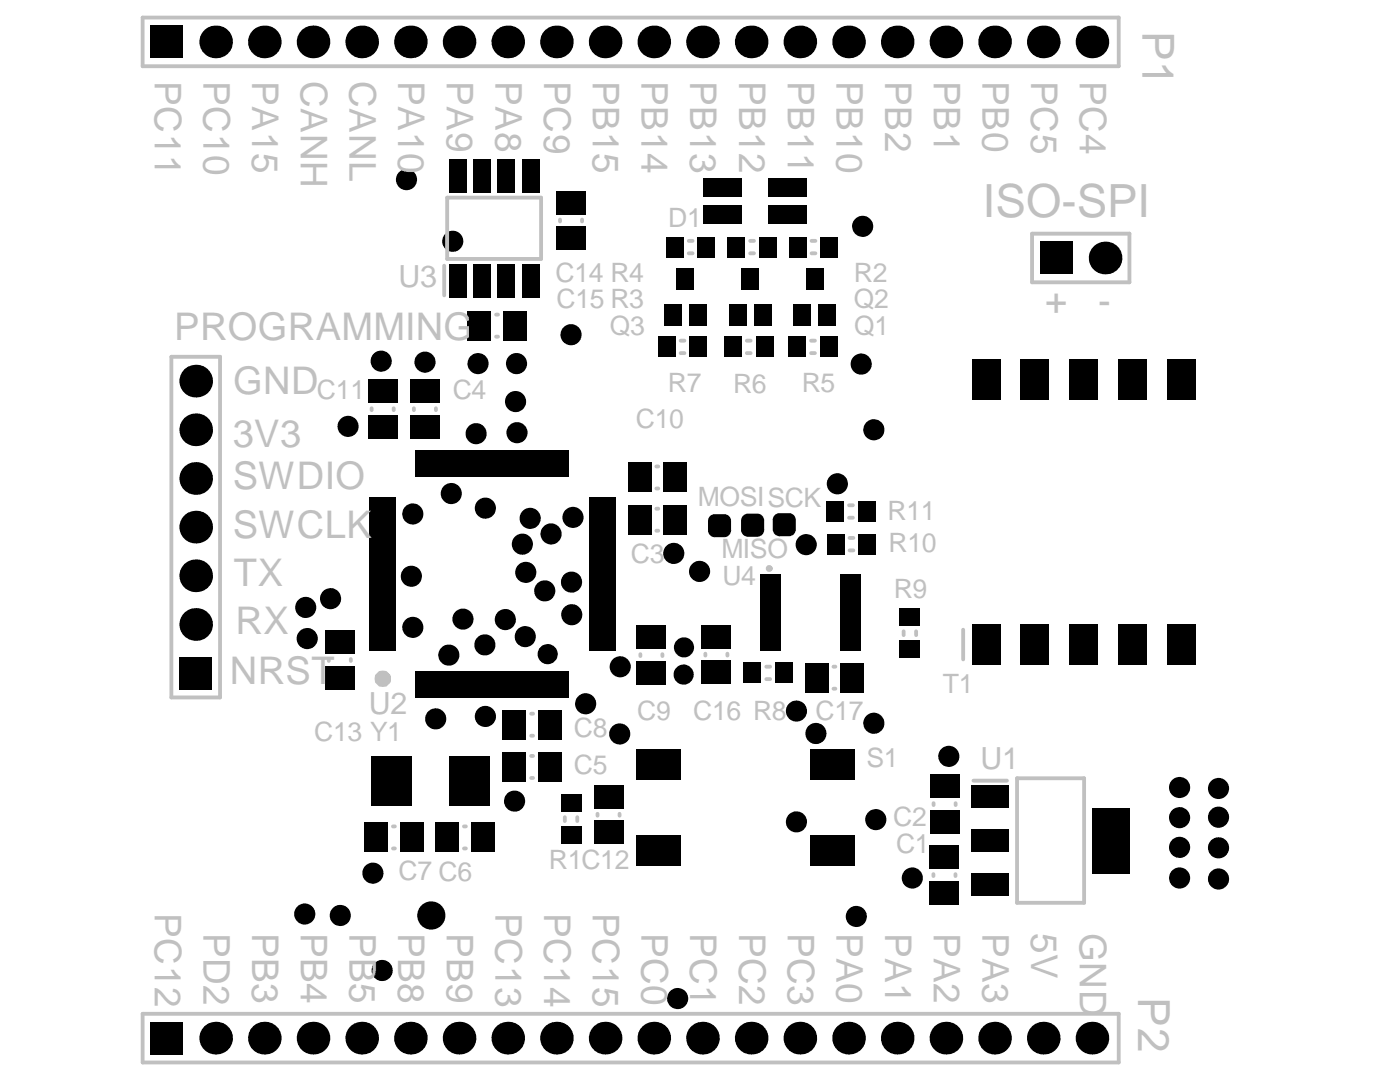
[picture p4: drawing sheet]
<svg xmlns="http://www.w3.org/2000/svg" width="279mm" height="216mm" viewBox="0 0 279 216" stroke-linecap="round" stroke-linejoin="round" font-family="sans-serif">
<defs><g id="words">
<text font-size="9.1" fill="#c0c0c0" x="196.2" y="43.3">ISO-SPI</text>
<g font-size="8.8" fill="#c0c0c0">
<text x="228" y="6.1" transform="rotate(90 228 6.1)">P1</text>
<text x="227.2" y="199" transform="rotate(90 227.2 199)">P2</text>
</g>
<g font-size="7.6" fill="#c0c0c0">
<text x="208.6" y="62.7">+</text>
<text x="219.2" y="62.6">-</text>
<text x="34.8" y="67.9">PROGRAMMING</text>
<text x="46.5" y="78.6">GND</text>
<text x="46.4" y="89.2">3V3</text>
<text x="46.4" y="97.6">SWDIO</text>
<text x="46.4" y="107.4">SWCLK</text>
<text x="46.6" y="117">TX</text>
<text x="47" y="126.4">RX</text>
<text x="45.9" y="136.5">NRST</text>
</g>
<g font-size="7.4" fill="#c0c0c0">
<text x="30.9" y="16.1" transform="rotate(90 30.9 16.1)">PC11</text>
<text x="40.6" y="16.1" transform="rotate(90 40.6 16.1)">PC10</text>
<text x="50.3" y="16.1" transform="rotate(90 50.3 16.1)">PA15</text>
<text x="60" y="16.1" transform="rotate(90 60 16.1)">CANH</text>
<text x="69.8" y="16.1" transform="rotate(90 69.8 16.1)">CANL</text>
<text x="79.5" y="16.1" transform="rotate(90 79.5 16.1)">PA10</text>
<text x="89.2" y="16.1" transform="rotate(90 89.2 16.1)">PA9</text>
<text x="98.9" y="16.1" transform="rotate(90 98.9 16.1)">PA8</text>
<text x="108.6" y="16.1" transform="rotate(90 108.6 16.1)">PC9</text>
<text x="118.3" y="16.1" transform="rotate(90 118.3 16.1)">PB15</text>
<text x="128.1" y="16.1" transform="rotate(90 128.1 16.1)">PB14</text>
<text x="137.8" y="16.1" transform="rotate(90 137.8 16.1)">PB13</text>
<text x="147.5" y="16.1" transform="rotate(90 147.5 16.1)">PB12</text>
<text x="157.2" y="16.1" transform="rotate(90 157.2 16.1)">PB11</text>
<text x="166.9" y="16.1" transform="rotate(90 166.9 16.1)">PB10</text>
<text x="176.6" y="16.1" transform="rotate(90 176.6 16.1)">PB2</text>
<text x="186.3" y="16.1" transform="rotate(90 186.3 16.1)">PB1</text>
<text x="196.1" y="16.1" transform="rotate(90 196.1 16.1)">PB0</text>
<text x="205.8" y="16.1" transform="rotate(90 205.8 16.1)">PC5</text>
<text x="215.5" y="16.1" transform="rotate(90 215.5 16.1)">PC4</text>
<text x="30.9" y="182.2" transform="rotate(90 30.9 182.2)">PC12</text>
<text x="98.9" y="182.2" transform="rotate(90 98.9 182.2)">PC13</text>
<text x="108.6" y="182.2" transform="rotate(90 108.6 182.2)">PC14</text>
<text x="118.3" y="182.2" transform="rotate(90 118.3 182.2)">PC15</text>
<text x="40.6" y="186.1" transform="rotate(90 40.6 186.1)">PD2</text>
<text x="50.3" y="186.1" transform="rotate(90 50.3 186.1)">PB3</text>
<text x="60" y="186.1" transform="rotate(90 60 186.1)">PB4</text>
<text x="69.8" y="186.1" transform="rotate(90 69.8 186.1)">PB5</text>
<text x="79.5" y="186.1" transform="rotate(90 79.5 186.1)">PB8</text>
<text x="89.2" y="186.1" transform="rotate(90 89.2 186.1)">PB9</text>
<text x="128.1" y="186.1" transform="rotate(90 128.1 186.1)">PC0</text>
<text x="137.8" y="186.1" transform="rotate(90 137.8 186.1)">PC1</text>
<text x="147.5" y="186.1" transform="rotate(90 147.5 186.1)">PC2</text>
<text x="157.2" y="186.1" transform="rotate(90 157.2 186.1)">PC3</text>
<text x="166.9" y="186.1" transform="rotate(90 166.9 186.1)">PA0</text>
<text x="176.6" y="186.1" transform="rotate(90 176.6 186.1)">PA1</text>
<text x="186.3" y="186.1" transform="rotate(90 186.3 186.1)">PA2</text>
<text x="196.1" y="186.1" transform="rotate(90 196.1 186.1)">PA3</text>
<text x="205.8" y="186.1" transform="rotate(90 205.8 186.1)">5V</text>
<text x="215.5" y="186.1" transform="rotate(90 215.5 186.1)">GND</text>
</g>
<g font-size="6.1" fill="#c0c0c0">
<text x="79.5" y="57.3">U3</text>
<text x="73.6" y="142.6">U2</text>
<text x="195.7" y="153.3">U1</text>
</g>
<g font-size="5.3" fill="#c0c0c0">
<text x="133.4" y="45.2">D1</text>
<text x="110.9" y="56.3">C14 R4</text>
<text x="170.4" y="56.3">R2</text>
<text x="111.1" y="61.4">C15 R3</text>
<text x="170.4" y="61.5">Q2</text>
<text x="121.7" y="66.8">Q3</text>
<text x="170.5" y="66.8">Q1</text>
<text x="63.3" y="79.7">C11</text>
<text x="90.3" y="79.7">C4</text>
<text x="133.3" y="78.2">R7</text>
<text x="146.3" y="78.4">R6</text>
<text x="160" y="78.1">R5</text>
<text x="126.9" y="85.4">C10</text>
<text x="139.3" y="101.1">MOSISCK</text>
<text x="177.1" y="103.7">R11</text>
<text x="125.9" y="112.4">C3</text>
<text x="144" y="111.3">MISO</text>
<text x="177.3" y="110.1">R10</text>
<text x="144.2" y="116.7">U4</text>
<text x="178.4" y="119.3">R9</text>
<text x="127.2" y="143.7">C9</text>
<text x="138.3" y="143.7">C16 R8</text>
<text x="162.8" y="143.7">C17</text>
<text x="188.2" y="138.2">T1</text>
<text x="62.7" y="147.8">C13 Y1</text>
<text x="114.5" y="147">C8</text>
<text x="114.5" y="154.5">C5</text>
<text x="172.9" y="153.1">S1</text>
<text x="178.3" y="164.9">C2</text>
<text x="109.6" y="173.4">R1C12</text>
<text x="178.8" y="170.3">C1</text>
<text x="79.6" y="175.5">C7 C6</text>
</g>
</g></defs>
<g fill="#000">
<path d="M141.3 103.9h1.3zM141.6 103.1l.6-.4 .4-.1v1.3h-1.3z"/>
<path d="M142.6 105.8v1.4zM141.3 105.8h1.3v1.4a1.34 1.34 0 0 1-1.3-1.4z"/>
<path d="M141.7 103.9h.9zM142 103.3l.6-.3v.9h-.9z"/>
<path d="M142.6 105.8v1zM141.7 105.8h.9v1a.96 .96 0 0 1-.9-1z"/>
<path d="M144.6 105.8h1.3zM144.6 105.8h1.3a1.34 1.34 0 0 1-1.3 1.4z"/>
<path d="M144.6 102.6v1.3zM144.6 102.6a1.34 1.34 0 0 1 1.3 1.3h-1.3z"/>
<path d="M144.6 105.8h.9zM144.6 105.8h.9a.96 .96 0 0 1-.9 1z"/>
<path d="M144.6 103v.9zM144.6 103a.96 .96 0 0 1 .9 .9h-.9z"/>
<path d="M147.9 103.8h1.3zM148.2 103l.6-.4 .4-.1v1.3h-1.3z"/>
<path d="M149.2 105.7v1.4zM147.9 105.7h1.3v1.4a1.34 1.34 0 0 1-1.3-1.4z"/>
<path d="M148.3 103.8h.9zM148.6 103.2l.6-.3v.9h-.9z"/>
<path d="M149.2 105.7v1zM148.3 105.7h.9v1a.96 .96 0 0 1-.9-1z"/>
<path d="M151.2 105.7h1.3zM151.2 105.7h1.3a1.34 1.34 0 0 1-1.3 1.4z"/>
<path d="M151.2 102.5v1.3zM151.2 102.5a1.34 1.34 0 0 1 1.3 1.3h-1.3z"/>
<path d="M151.2 105.7h.9zM151.2 105.7h.9a.96 .96 0 0 1-.9 1z"/>
<path d="M151.2 102.9v.9zM151.2 102.9a.96 .96 0 0 1 .9 .9h-.9z"/>
<path d="M154.2 103.7h1.4zM154.5 102.9l.6-.4 .5-.1v1.3h-1.4z"/>
<path d="M155.6 105.7v1.3zM154.2 105.7h1.4v1.3a1.34 1.34 0 0 1-1.4-1.3z"/>
<path d="M154.6 103.7h1zM154.9 103.1l.7-.3v.9h-1z"/>
<path d="M155.6 105.7v.9zM154.6 105.7h1v.9a.96 .96 0 0 1-1-.9z"/>
<path d="M157.5 105.7h1.3zM157.5 105.7h1.3a1.34 1.34 0 0 1-1.3 1.3z"/>
<path d="M157.5 102.4v1.3zM157.5 102.4a1.34 1.34 0 0 1 1.3 1.3h-1.3z"/>
<path d="M157.5 105.7h.9zM157.5 105.7h.9a.96 .96 0 0 1-.9 .9z"/>
<path d="M157.5 102.8v.9zM157.5 102.8a.96 .96 0 0 1 .9 .9h-.9z"/>
<circle cx="43" cy="8.4" r="3.3"/>
<circle cx="52.8" cy="8.4" r="3.3"/>
<circle cx="62.5" cy="8.4" r="3.3"/>
<circle cx="72.2" cy="8.4" r="3.3"/>
<circle cx="81.9" cy="8.4" r="3.3"/>
<circle cx="91.6" cy="8.4" r="3.3"/>
<circle cx="101.3" cy="8.4" r="3.3"/>
<circle cx="111.1" cy="8.4" r="3.3"/>
<circle cx="120.8" cy="8.4" r="3.3"/>
<circle cx="130.5" cy="8.4" r="3.3"/>
<circle cx="140.2" cy="8.4" r="3.3"/>
<circle cx="149.9" cy="8.4" r="3.3"/>
<circle cx="159.6" cy="8.4" r="3.3"/>
<circle cx="169.3" cy="8.4" r="3.3"/>
<circle cx="179.1" cy="8.4" r="3.3"/>
<circle cx="188.8" cy="8.4" r="3.3"/>
<circle cx="198.5" cy="8.4" r="3.3"/>
<circle cx="208.2" cy="8.4" r="3.3"/>
<circle cx="217.9" cy="8.4" r="3.3"/>
<circle cx="81.1" cy="35.8" r="2.11"/>
<circle cx="90.4" cy="48.1" r="2.11"/>
<circle cx="172.2" cy="45.2" r="2.11"/>
<circle cx="220.5" cy="51.5" r="3.3"/>
<circle cx="39.1" cy="76" r="3.3"/>
<circle cx="76.1" cy="72.1" r="2.11"/>
<circle cx="84.8" cy="72.3" r="2.11"/>
<circle cx="95.4" cy="72.6" r="2.11"/>
<circle cx="103.1" cy="72.6" r="2.11"/>
<circle cx="114" cy="66.8" r="2.11"/>
<circle cx="171.9" cy="72.6" r="2.11"/>
<circle cx="39.1" cy="85.8" r="3.3"/>
<circle cx="39.1" cy="95.5" r="3.3"/>
<circle cx="69.5" cy="85.1" r="2.11"/>
<circle cx="90.1" cy="98.5" r="2.11"/>
<circle cx="95" cy="86.5" r="2.11"/>
<circle cx="102.9" cy="80.1" r="2.11"/>
<circle cx="103.2" cy="86.3" r="2.11"/>
<circle cx="167.1" cy="96.5" r="2.11"/>
<circle cx="174.4" cy="85.8" r="2.11"/>
<circle cx="39.1" cy="105.2" r="3.3"/>
<circle cx="39.1" cy="114.9" r="3.3"/>
<circle cx="66" cy="119.5" r="2.11"/>
<circle cx="82.1" cy="115" r="2.11"/>
<circle cx="82.4" cy="102.6" r="2.11"/>
<circle cx="96.9" cy="101.4" r="2.11"/>
<circle cx="104.2" cy="108.6" r="2.11"/>
<circle cx="104.9" cy="114.2" r="2.11"/>
<circle cx="105.8" cy="103.4" r="2.11"/>
<circle cx="108.7" cy="117.9" r="2.11"/>
<circle cx="110" cy="106.5" r="2.11"/>
<circle cx="114.1" cy="116.2" r="2.11"/>
<circle cx="114.4" cy="103.2" r="2.11"/>
<circle cx="134.5" cy="110.4" r="2.11"/>
<circle cx="139.6" cy="114" r="2.11"/>
<circle cx="160.9" cy="108.7" r="2.11"/>
<circle cx="39.1" cy="124.6" r="3.3"/>
<circle cx="61" cy="121.2" r="2.11"/>
<circle cx="61.3" cy="127.4" r="2.11"/>
<circle cx="82.4" cy="125.2" r="2.11"/>
<circle cx="89.6" cy="130.7" r="2.11"/>
<circle cx="92.4" cy="123.5" r="2.11"/>
<circle cx="96.8" cy="128.7" r="2.11"/>
<circle cx="100.8" cy="123.6" r="2.11"/>
<circle cx="104.8" cy="127" r="2.11"/>
<circle cx="109.3" cy="130.5" r="2.01"/>
<circle cx="114.1" cy="122.7" r="2.11"/>
<circle cx="123.8" cy="133.1" r="2.11"/>
<circle cx="136.4" cy="134.6" r="2.01"/>
<circle cx="136.5" cy="129.2" r="2.01"/>
<circle cx="87" cy="143.4" r="2.11"/>
<circle cx="96.9" cy="143" r="2.11"/>
<circle cx="102.7" cy="159.9" r="2.11"/>
<circle cx="116.9" cy="140.4" r="2.11"/>
<circle cx="123.7" cy="146.5" r="2.11"/>
<circle cx="158.9" cy="141.9" r="2.11"/>
<circle cx="162.8" cy="146.4" r="2.11"/>
<circle cx="174.4" cy="144.3" r="2.11"/>
<circle cx="189.4" cy="150.9" r="2.11"/>
<circle cx="235.4" cy="157.1" r="2.11"/>
<circle cx="243.2" cy="157.3" r="2.11"/>
<circle cx="74.4" cy="174.2" r="2.11"/>
<circle cx="158.9" cy="164" r="2.11"/>
<circle cx="174.8" cy="163.5" r="2.11"/>
<circle cx="182.1" cy="175.2" r="2.11"/>
<circle cx="235.4" cy="175.2" r="2.11"/>
<circle cx="235.4" cy="169.1" r="2.11"/>
<circle cx="235.4" cy="163.2" r="2.11"/>
<circle cx="243.2" cy="169.2" r="2.11"/>
<circle cx="243.2" cy="175.4" r="2.11"/>
<circle cx="243.2" cy="163.1" r="2.11"/>
<circle cx="60.8" cy="182.4" r="2.11"/>
<circle cx="67.9" cy="182.7" r="2.11"/>
<circle cx="76.3" cy="193.6" r="2.11"/>
<circle cx="86.1" cy="182.7" r="2.82"/>
<circle cx="135.2" cy="199.2" r="2.11"/>
<circle cx="170.9" cy="182.9" r="2.11"/>
<circle cx="43" cy="207.1" r="3.3"/>
<circle cx="52.8" cy="207.1" r="3.3"/>
<circle cx="62.5" cy="207.1" r="3.3"/>
<circle cx="72.2" cy="207.1" r="3.3"/>
<circle cx="81.9" cy="207.1" r="3.3"/>
<circle cx="91.6" cy="207.1" r="3.3"/>
<circle cx="101.3" cy="207.1" r="3.3"/>
<circle cx="111.1" cy="207.1" r="3.3"/>
<circle cx="120.8" cy="207.1" r="3.3"/>
<circle cx="130.5" cy="207.1" r="3.3"/>
<circle cx="140.2" cy="207.1" r="3.3"/>
<circle cx="149.9" cy="207.1" r="3.3"/>
<circle cx="159.6" cy="207.1" r="3.3"/>
<circle cx="169.3" cy="207.1" r="3.3"/>
<circle cx="179.1" cy="207.1" r="3.3"/>
<circle cx="188.8" cy="207.1" r="3.3"/>
<circle cx="198.5" cy="207.1" r="3.3"/>
<circle cx="208.2" cy="207.1" r="3.3"/>
<circle cx="217.9" cy="207.1" r="3.3"/>
</g>
<g fill="#000">
<path d="M30.1 5.1h6.5v6.5h-6.5z" fill-rule="evenodd"/>
<path d="M89.6 31.8h3.5v6.7h-3.5z" fill-rule="evenodd"/>
<path d="M90 32.2h2.7v5.9h-2.7z" fill-rule="evenodd"/>
<path d="M94.5 31.8h3.4v6.7h-3.4z" fill-rule="evenodd"/>
<path d="M94.8 32.2h2.7v5.9h-2.7z" fill-rule="evenodd"/>
<path d="M99.3 31.8h3.5v6.7h-3.5z" fill-rule="evenodd"/>
<path d="M99.7 32.2h2.7v5.9h-2.7z" fill-rule="evenodd"/>
<path d="M104.2 31.8h3.4v6.7h-3.4z" fill-rule="evenodd"/>
<path d="M104.6 32.2h2.6v5.9h-2.6z" fill-rule="evenodd"/>
<path d="M111 38.2h5.9v4.6h-5.9z" fill-rule="evenodd"/>
<path d="M111.4 38.6h5.1v3.8h-5.1z" fill-rule="evenodd"/>
<path d="M140.6 35.9h6.9v2.9h-6.9z" fill-rule="evenodd"/>
<path d="M140.3 35.5h7.6v3.7h-7.6z" fill-rule="evenodd"/>
<path d="M153.7 35.9h6.8v2.9h-6.8z" fill-rule="evenodd"/>
<path d="M153.3 35.5h7.6v3.7h-7.6z" fill-rule="evenodd"/>
<path d="M89.6 52.6h3.5v6.7h-3.5z" fill-rule="evenodd"/>
<path d="M90 53h2.7v5.9h-2.7z" fill-rule="evenodd"/>
<path d="M94.5 52.6h3.4v6.7h-3.4z" fill-rule="evenodd"/>
<path d="M94.8 53h2.7v5.9h-2.7z" fill-rule="evenodd"/>
<path d="M99.3 52.6h3.5v6.7h-3.5z" fill-rule="evenodd"/>
<path d="M99.7 53h2.7v5.9h-2.7z" fill-rule="evenodd"/>
<path d="M104.2 52.6h3.4v6.7h-3.4z" fill-rule="evenodd"/>
<path d="M104.6 53h2.6v5.9h-2.6z" fill-rule="evenodd"/>
<path d="M111 45.2h5.9v4.6h-5.9z" fill-rule="evenodd"/>
<path d="M111.4 45.6h5.1v3.8h-5.1z" fill-rule="evenodd"/>
<path d="M133.3 47.7h2.7v3.2h-2.7z" fill-rule="evenodd"/>
<path d="M133 47.3h3.4v4h-3.4z" fill-rule="evenodd"/>
<path d="M135.5 53.9h2.6v3.4h-2.6z" fill-rule="evenodd"/>
<path d="M135.1 53.5h3.4v4.2h-3.4z" fill-rule="evenodd"/>
<path d="M139.7 47.7h2.6v3.2h-2.6z" fill-rule="evenodd"/>
<path d="M139.3 47.3h3.4v4h-3.4z" fill-rule="evenodd"/>
<path d="M140.6 41.5h6.9v2.8h-6.9z" fill-rule="evenodd"/>
<path d="M140.3 41.1h7.6v3.6h-7.6z" fill-rule="evenodd"/>
<path d="M145.6 47.7h2.7v3.2h-2.7z" fill-rule="evenodd"/>
<path d="M145.2 47.3h3.5v4h-3.5z" fill-rule="evenodd"/>
<path d="M148.4 53.9h2.7v3.4h-2.7z" fill-rule="evenodd"/>
<path d="M148 53.5h3.4v4.2h-3.4z" fill-rule="evenodd"/>
<path d="M151.9 47.7h2.7v3.2h-2.7z" fill-rule="evenodd"/>
<path d="M151.5 47.3h3.5v4h-3.5z" fill-rule="evenodd"/>
<path d="M157.9 47.7h2.6v3.2h-2.6z" fill-rule="evenodd"/>
<path d="M153.7 41.5h6.8v2.8h-6.8z" fill-rule="evenodd"/>
<path d="M157.5 47.3h3.4v4h-3.4z" fill-rule="evenodd"/>
<path d="M153.3 41.1h7.6v3.6h-7.6z" fill-rule="evenodd"/>
<path d="M161.3 53.9h2.7v3.4h-2.7z" fill-rule="evenodd"/>
<path d="M160.9 53.5h3.5v4.2h-3.5z" fill-rule="evenodd"/>
<path d="M164.2 47.7h2.6v3.2h-2.6z" fill-rule="evenodd"/>
<path d="M163.8 47.3h3.4v4h-3.4z" fill-rule="evenodd"/>
<path d="M207.6 48.2h6.5v6.5h-6.5z" fill-rule="evenodd"/>
<path d="M81.8 75.8h6v4.6h-6z" fill-rule="evenodd"/>
<path d="M82.2 76.2h5.2v3.8h-5.2z" fill-rule="evenodd"/>
<path d="M93.4 62h4.6v5.9h-4.6z" fill-rule="evenodd"/>
<path d="M93.7 62.4h3.9v5.2h-3.9z" fill-rule="evenodd"/>
<path d="M100.4 62h4.6v5.9h-4.6z" fill-rule="evenodd"/>
<path d="M100.8 62.4h3.8v5.2h-3.8z" fill-rule="evenodd"/>
<path d="M131.7 67.6h2.7v3.2h-2.7z" fill-rule="evenodd"/>
<path d="M131.3 67.2h3.5v4h-3.5z" fill-rule="evenodd"/>
<path d="M133 61.2h2.6v3.4h-2.6z" fill-rule="evenodd"/>
<path d="M132.6 60.8h3.4v4.2h-3.4z" fill-rule="evenodd"/>
<path d="M137.9 61.2h2.7v3.4h-2.7z" fill-rule="evenodd"/>
<path d="M138 67.6h2.7v3.2h-2.7z" fill-rule="evenodd"/>
<path d="M137.6 60.8h3.4v4.2h-3.4z" fill-rule="evenodd"/>
<path d="M137.6 67.2h3.5v4h-3.5z" fill-rule="evenodd"/>
<path d="M144.9 67.6h2.7v3.2h-2.7z" fill-rule="evenodd"/>
<path d="M144.5 67.2h3.5v4h-3.5z" fill-rule="evenodd"/>
<path d="M145.9 61.2h2.7v3.4h-2.7z" fill-rule="evenodd"/>
<path d="M145.5 60.8h3.5v4.2h-3.5z" fill-rule="evenodd"/>
<path d="M150.9 61.2h2.6v3.4h-2.6z" fill-rule="evenodd"/>
<path d="M151.2 67.6h2.7v3.2h-2.7z" fill-rule="evenodd"/>
<path d="M150.5 60.8h3.4v4.2h-3.4z" fill-rule="evenodd"/>
<path d="M150.9 67.2h3.4v4h-3.4z" fill-rule="evenodd"/>
<path d="M157.8 67.6h2.6v3.2h-2.6z" fill-rule="evenodd"/>
<path d="M157.4 67.2h3.4v4h-3.4z" fill-rule="evenodd"/>
<path d="M158.8 61.2h2.7v3.4h-2.7z" fill-rule="evenodd"/>
<path d="M158.4 60.8h3.5v4.2h-3.5z" fill-rule="evenodd"/>
<path d="M163.8 61.2h2.7v3.4h-2.7z" fill-rule="evenodd"/>
<path d="M164.1 67.6h2.6v3.2h-2.6z" fill-rule="evenodd"/>
<path d="M163.4 60.8h3.5v4.2h-3.5z" fill-rule="evenodd"/>
<path d="M163.7 67.2h3.4v4h-3.4z" fill-rule="evenodd"/>
<path d="M194 71.8h5.7v8h-5.7z" fill-rule="evenodd"/>
<path d="M194.4 72.2h4.9v7.2h-4.9z" fill-rule="evenodd"/>
<path d="M203.7 71.8h5.7v8h-5.7z" fill-rule="evenodd"/>
<path d="M204.1 72.2h4.9v7.2h-4.9z" fill-rule="evenodd"/>
<path d="M213.5 71.8h5.6v8h-5.6z" fill-rule="evenodd"/>
<path d="M213.8 72.2h4.9v7.2h-4.9z" fill-rule="evenodd"/>
<path d="M223.2 71.8h5.6v8h-5.6z" fill-rule="evenodd"/>
<path d="M223.6 72.2h4.8v7.2h-4.8z" fill-rule="evenodd"/>
<path d="M232.9 71.8h5.6v8h-5.6z" fill-rule="evenodd"/>
<path d="M233.3 72.2h4.8v7.2h-4.8z" fill-rule="evenodd"/>
<path d="M73.8 83.3h5.1v3.8h-5.1z" fill-rule="evenodd"/>
<path d="M73.8 76.2h5.1v3.8h-5.1z" fill-rule="evenodd"/>
<path d="M73.4 82.9h5.9v4.6h-5.9z" fill-rule="evenodd"/>
<path d="M73.4 75.8h5.9v4.6h-5.9z" fill-rule="evenodd"/>
<path d="M81.8 82.9h6v4.6h-6z" fill-rule="evenodd"/>
<path d="M82.2 83.3h5.2v3.8h-5.2z" fill-rule="evenodd"/>
<path d="M82.9 89.9h2v5.4h-2z" fill-rule="evenodd"/>
<path d="M83.3 90.3h1.2v4.6h-1.2z" fill-rule="evenodd"/>
<path d="M84.9 89.9h1.9v5.4h-1.9z" fill-rule="evenodd"/>
<path d="M85.2 90.3h1.2v4.6h-1.2z" fill-rule="evenodd"/>
<path d="M86.8 89.9h1.9v5.4h-1.9z" fill-rule="evenodd"/>
<path d="M87.2 90.3h1.1v4.6h-1.1z" fill-rule="evenodd"/>
<path d="M88.7 89.9h1.9v5.4h-1.9z" fill-rule="evenodd"/>
<path d="M89.1 90.3h1.1v4.6h-1.1z" fill-rule="evenodd"/>
<path d="M90.6 89.9h1.9v5.4h-1.9z" fill-rule="evenodd"/>
<path d="M91 90.3h1.1v4.6h-1.1z" fill-rule="evenodd"/>
<path d="M92.5 89.9h1.9v5.4h-1.9z" fill-rule="evenodd"/>
<path d="M92.9 90.3h1.1v4.6h-1.1z" fill-rule="evenodd"/>
<path d="M94.4 89.9h1.9v5.4h-1.9z" fill-rule="evenodd"/>
<path d="M94.8 90.3h1.2v4.6h-1.2z" fill-rule="evenodd"/>
<path d="M96.3 89.9h2v5.4h-2z" fill-rule="evenodd"/>
<path d="M96.7 90.3h1.2v4.6h-1.2z" fill-rule="evenodd"/>
<path d="M98.2 89.9h2v5.4h-2z" fill-rule="evenodd"/>
<path d="M98.6 90.3h1.2v4.6h-1.2z" fill-rule="evenodd"/>
<path d="M100.2 89.9h1.9v5.4h-1.9z" fill-rule="evenodd"/>
<path d="M100.5 90.3h1.2v4.6h-1.2z" fill-rule="evenodd"/>
<path d="M102.1 89.9h1.9v5.4h-1.9z" fill-rule="evenodd"/>
<path d="M102.5 90.3h1.1v4.6h-1.1z" fill-rule="evenodd"/>
<path d="M104 89.9h1.9v5.4h-1.9z" fill-rule="evenodd"/>
<path d="M104.4 90.3h1.1v4.6h-1.1z" fill-rule="evenodd"/>
<path d="M105.9 89.9h1.9v5.4h-1.9z" fill-rule="evenodd"/>
<path d="M106.3 90.3h1.1v4.6h-1.1z" fill-rule="evenodd"/>
<path d="M107.8 89.9h1.9v5.4h-1.9z" fill-rule="evenodd"/>
<path d="M108.2 90.3h1.1v4.6h-1.1z" fill-rule="evenodd"/>
<path d="M109.7 89.9h1.9v5.4h-1.9z" fill-rule="evenodd"/>
<path d="M110.1 90.3h1.2v4.6h-1.2z" fill-rule="evenodd"/>
<path d="M111.6 89.9h2v5.4h-2z" fill-rule="evenodd"/>
<path d="M112 90.3h1.2v4.6h-1.2z" fill-rule="evenodd"/>
<path d="M125.3 92.3h4.6v5.9h-4.6z" fill-rule="evenodd"/>
<path d="M125.7 92.7h3.9v5.2h-3.9z" fill-rule="evenodd"/>
<path d="M132.4 92.3h4.6v5.9h-4.6z" fill-rule="evenodd"/>
<path d="M132.8 92.7h3.8v5.2h-3.8z" fill-rule="evenodd"/>
<path d="M73.6 99.3h5.3v1.9h-5.3z" fill-rule="evenodd"/>
<path d="M73.6 101.2h5.3v1.9h-5.3z" fill-rule="evenodd"/>
<path d="M73.6 103.1h5.3v1.9h-5.3z" fill-rule="evenodd"/>
<path d="M73.6 105h5.3v1.9h-5.3z" fill-rule="evenodd"/>
<path d="M73.6 106.9h5.3v1.9h-5.3z" fill-rule="evenodd"/>
<path d="M73.6 108.8h5.3v1.9h-5.3z" fill-rule="evenodd"/>
<path d="M73.6 110.7h5.3v2h-5.3z" fill-rule="evenodd"/>
<path d="M73.6 112.6h5.3v2h-5.3z" fill-rule="evenodd"/>
<path d="M73.6 114.6h5.3v1.9h-5.3z" fill-rule="evenodd"/>
<path d="M73.6 116.5h5.3v1.9h-5.3z" fill-rule="evenodd"/>
<path d="M74 118.8h4.6v1.1h-4.6z" fill-rule="evenodd"/>
<path d="M74 99.7h4.6v1.1h-4.6z" fill-rule="evenodd"/>
<path d="M74 101.6h4.6v1.1h-4.6z" fill-rule="evenodd"/>
<path d="M74 103.5h4.6v1.1h-4.6z" fill-rule="evenodd"/>
<path d="M74 105.4h4.6v1.1h-4.6z" fill-rule="evenodd"/>
<path d="M74 107.3h4.6v1.1h-4.6z" fill-rule="evenodd"/>
<path d="M74 109.2h4.6v1.2h-4.6z" fill-rule="evenodd"/>
<path d="M74 111.1h4.6v1.2h-4.6z" fill-rule="evenodd"/>
<path d="M74 113h4.6v1.2h-4.6z" fill-rule="evenodd"/>
<path d="M74 114.9h4.6v1.2h-4.6z" fill-rule="evenodd"/>
<path d="M74 116.9h4.6v1.1h-4.6z" fill-rule="evenodd"/>
<path d="M117.6 114.6h5.3v1.9h-5.3z" fill-rule="evenodd"/>
<path d="M117.6 116.5h5.3v1.9h-5.3z" fill-rule="evenodd"/>
<path d="M117.6 99.3h5.3v1.9h-5.3z" fill-rule="evenodd"/>
<path d="M117.6 101.2h5.3v1.9h-5.3z" fill-rule="evenodd"/>
<path d="M117.6 103.1h5.3v1.9h-5.3z" fill-rule="evenodd"/>
<path d="M117.6 105h5.3v1.9h-5.3z" fill-rule="evenodd"/>
<path d="M117.6 106.9h5.3v1.9h-5.3z" fill-rule="evenodd"/>
<path d="M117.6 108.8h5.3v1.9h-5.3z" fill-rule="evenodd"/>
<path d="M117.6 110.7h5.3v2h-5.3z" fill-rule="evenodd"/>
<path d="M117.6 112.6h5.3v2h-5.3z" fill-rule="evenodd"/>
<path d="M118 118.8h4.5v1.1h-4.5z" fill-rule="evenodd"/>
<path d="M118 114.9h4.5v1.2h-4.5z" fill-rule="evenodd"/>
<path d="M118 116.9h4.5v1.1h-4.5z" fill-rule="evenodd"/>
<path d="M118 99.7h4.5v1.1h-4.5z" fill-rule="evenodd"/>
<path d="M118 101.6h4.5v1.1h-4.5z" fill-rule="evenodd"/>
<path d="M118 103.5h4.5v1.1h-4.5z" fill-rule="evenodd"/>
<path d="M118 105.4h4.5v1.1h-4.5z" fill-rule="evenodd"/>
<path d="M118 107.3h4.5v1.1h-4.5z" fill-rule="evenodd"/>
<path d="M118 109.2h4.5v1.2h-4.5z" fill-rule="evenodd"/>
<path d="M118 111.1h4.5v1.2h-4.5z" fill-rule="evenodd"/>
<path d="M118 113h4.5v1.2h-4.5z" fill-rule="evenodd"/>
<path d="M125.7 101.1h3.9v5.2h-3.9z" fill-rule="evenodd"/>
<path d="M125.3 100.7h4.6v6h-4.6z" fill-rule="evenodd"/>
<path d="M132.8 101.1h3.8v5.2h-3.8z" fill-rule="evenodd"/>
<path d="M132.4 100.7h4.6v6h-4.6z" fill-rule="evenodd"/>
<path d="M141.7 103.9l.9-.9h2l.9 .9v1.9l-.9 1h-2l-.9-1z" fill-rule="evenodd"/>
<path d="M148.3 103.8l.9-.9h2l.9 .9v1.9l-.9 1h-2l-.9-1z" fill-rule="evenodd"/>
<path d="M152 114.9h3.4v1.2h-3.4z" fill-rule="evenodd"/>
<path d="M152 116.8h3.4v1.2h-3.4z" fill-rule="evenodd"/>
<path d="M152 118.7h3.4v1.2h-3.4z" fill-rule="evenodd"/>
<path d="M154.6 103.7l1-.9h1.9l.9 .9v2l-.9 .9h-1.9l-1-.9z" fill-rule="evenodd"/>
<path d="M151.6 114.5h4.2v2h-4.2z" fill-rule="evenodd"/>
<path d="M151.6 116.4h4.2v2h-4.2z" fill-rule="evenodd"/>
<path d="M151.6 118.3h4.2v2h-4.2z" fill-rule="evenodd"/>
<path d="M164.9 100.1h3.5v4h-3.5z" fill-rule="evenodd"/>
<path d="M165.3 100.4h2.7v3.3h-2.7z" fill-rule="evenodd"/>
<path d="M165.4 107h2.7v3.2h-2.7z" fill-rule="evenodd"/>
<path d="M165 106.6h3.5v4h-3.5z" fill-rule="evenodd"/>
<path d="M171.3 100.1h3.4v4h-3.4z" fill-rule="evenodd"/>
<path d="M168.1 114.9h3.4v1.2h-3.4z" fill-rule="evenodd"/>
<path d="M168.1 116.8h3.4v1.2h-3.4z" fill-rule="evenodd"/>
<path d="M168.1 118.7h3.4v1.2h-3.4z" fill-rule="evenodd"/>
<path d="M171.6 100.4h2.7v3.3h-2.7z" fill-rule="evenodd"/>
<path d="M167.7 114.5h4.2v2h-4.2z" fill-rule="evenodd"/>
<path d="M167.7 116.4h4.2v2h-4.2z" fill-rule="evenodd"/>
<path d="M167.7 118.3h4.2v2h-4.2z" fill-rule="evenodd"/>
<path d="M171.7 107h2.7v3.2h-2.7z" fill-rule="evenodd"/>
<path d="M171.4 106.6h3.4v4h-3.4z" fill-rule="evenodd"/>
<path d="M35.8 131.1h6.5v6.5h-6.5z" fill-rule="evenodd"/>
<path d="M65.2 133.3h5.2v3.8h-5.2z" fill-rule="evenodd"/>
<path d="M65.2 126.2h5.2v3.9h-5.2z" fill-rule="evenodd"/>
<path d="M64.8 132.9h6v4.6h-6z" fill-rule="evenodd"/>
<path d="M64.8 125.9h6v4.6h-6z" fill-rule="evenodd"/>
<path d="M73.6 118.4h5.3v1.9h-5.3z" fill-rule="evenodd"/>
<path d="M73.6 126h5.3v2h-5.3z" fill-rule="evenodd"/>
<path d="M73.6 120.3h5.3v1.9h-5.3z" fill-rule="evenodd"/>
<path d="M73.6 122.2h5.3v1.9h-5.3z" fill-rule="evenodd"/>
<path d="M73.6 124.1h5.3v1.9h-5.3z" fill-rule="evenodd"/>
<path d="M73.6 127.9h5.3v2h-5.3z" fill-rule="evenodd"/>
<path d="M74 126.4h4.6v1.2h-4.6z" fill-rule="evenodd"/>
<path d="M74 120.7h4.6v1.1h-4.6z" fill-rule="evenodd"/>
<path d="M74 122.6h4.6v1.1h-4.6z" fill-rule="evenodd"/>
<path d="M74 124.5h4.6v1.2h-4.6z" fill-rule="evenodd"/>
<path d="M74 128.3h4.6v1.2h-4.6z" fill-rule="evenodd"/>
<path d="M82.9 133.9h2v5.3h-2z" fill-rule="evenodd"/>
<path d="M83.3 134.3h1.2v4.5h-1.2z" fill-rule="evenodd"/>
<path d="M84.9 133.9h1.9v5.3h-1.9z" fill-rule="evenodd"/>
<path d="M85.2 134.3h1.2v4.5h-1.2z" fill-rule="evenodd"/>
<path d="M86.8 133.9h1.9v5.3h-1.9z" fill-rule="evenodd"/>
<path d="M87.2 134.3h1.1v4.5h-1.1z" fill-rule="evenodd"/>
<path d="M88.7 133.9h1.9v5.3h-1.9z" fill-rule="evenodd"/>
<path d="M89.1 134.3h1.1v4.5h-1.1z" fill-rule="evenodd"/>
<path d="M90.6 133.9h1.9v5.3h-1.9z" fill-rule="evenodd"/>
<path d="M91 134.3h1.1v4.5h-1.1z" fill-rule="evenodd"/>
<path d="M92.5 133.9h1.9v5.3h-1.9z" fill-rule="evenodd"/>
<path d="M92.9 134.3h1.1v4.5h-1.1z" fill-rule="evenodd"/>
<path d="M94.4 133.9h1.9v5.3h-1.9z" fill-rule="evenodd"/>
<path d="M94.8 134.3h1.2v4.5h-1.2z" fill-rule="evenodd"/>
<path d="M96.3 133.9h2v5.3h-2z" fill-rule="evenodd"/>
<path d="M96.7 134.3h1.2v4.5h-1.2z" fill-rule="evenodd"/>
<path d="M98.2 133.9h2v5.3h-2z" fill-rule="evenodd"/>
<path d="M98.6 134.3h1.2v4.5h-1.2z" fill-rule="evenodd"/>
<path d="M100.2 133.9h1.9v5.3h-1.9z" fill-rule="evenodd"/>
<path d="M100.5 134.3h1.2v4.5h-1.2z" fill-rule="evenodd"/>
<path d="M102.1 133.9h1.9v5.3h-1.9z" fill-rule="evenodd"/>
<path d="M102.5 134.3h1.1v4.5h-1.1z" fill-rule="evenodd"/>
<path d="M104 133.9h1.9v5.3h-1.9z" fill-rule="evenodd"/>
<path d="M104.4 134.3h1.1v4.5h-1.1z" fill-rule="evenodd"/>
<path d="M105.9 133.9h1.9v5.3h-1.9z" fill-rule="evenodd"/>
<path d="M106.3 134.3h1.1v4.5h-1.1z" fill-rule="evenodd"/>
<path d="M107.8 133.9h1.9v5.3h-1.9z" fill-rule="evenodd"/>
<path d="M108.2 134.3h1.1v4.5h-1.1z" fill-rule="evenodd"/>
<path d="M109.7 133.9h1.9v5.3h-1.9z" fill-rule="evenodd"/>
<path d="M110.1 134.3h1.2v4.5h-1.2z" fill-rule="evenodd"/>
<path d="M111.6 133.9h2v5.3h-2z" fill-rule="evenodd"/>
<path d="M112 134.3h1.2v4.5h-1.2z" fill-rule="evenodd"/>
<path d="M117.6 118.4h5.3v1.9h-5.3z" fill-rule="evenodd"/>
<path d="M117.6 126h5.3v2h-5.3z" fill-rule="evenodd"/>
<path d="M117.6 120.3h5.3v1.9h-5.3z" fill-rule="evenodd"/>
<path d="M117.6 122.2h5.3v1.9h-5.3z" fill-rule="evenodd"/>
<path d="M117.6 124.1h5.3v1.9h-5.3z" fill-rule="evenodd"/>
<path d="M117.6 127.9h5.3v2h-5.3z" fill-rule="evenodd"/>
<path d="M118 126.4h4.5v1.2h-4.5z" fill-rule="evenodd"/>
<path d="M118 120.7h4.5v1.1h-4.5z" fill-rule="evenodd"/>
<path d="M118 122.6h4.5v1.1h-4.5z" fill-rule="evenodd"/>
<path d="M118 124.5h4.5v1.2h-4.5z" fill-rule="evenodd"/>
<path d="M118 128.3h4.5v1.2h-4.5z" fill-rule="evenodd"/>
<path d="M127 124.9h6v4.6h-6z" fill-rule="evenodd"/>
<path d="M127 132h6v4.6h-6z" fill-rule="evenodd"/>
<path d="M127.4 125.3h5.2v3.8h-5.2z" fill-rule="evenodd"/>
<path d="M127.4 132.3h5.2v3.9h-5.2z" fill-rule="evenodd"/>
<path d="M140.4 132.2h5.2v3.9h-5.2z" fill-rule="evenodd"/>
<path d="M140.4 125.2h5.2v3.8h-5.2z" fill-rule="evenodd"/>
<path d="M140 131.9h5.9v4.6h-5.9z" fill-rule="evenodd"/>
<path d="M140 124.8h5.9v4.6h-5.9z" fill-rule="evenodd"/>
<path d="M148.8 132.6h2.7v3.3h-2.7z" fill-rule="evenodd"/>
<path d="M148.4 132.3h3.5v4h-3.5z" fill-rule="evenodd"/>
<path d="M152 120.6h3.4v1.2h-3.4z" fill-rule="evenodd"/>
<path d="M152 122.5h3.4v1.2h-3.4z" fill-rule="evenodd"/>
<path d="M152 124.5h3.4v1.1h-3.4z" fill-rule="evenodd"/>
<path d="M152 126.4h3.4v1.1h-3.4z" fill-rule="evenodd"/>
<path d="M152 128.3h3.4v1.1h-3.4z" fill-rule="evenodd"/>
<path d="M151.6 120.2h4.2v2h-4.2z" fill-rule="evenodd"/>
<path d="M151.6 122.2h4.2v1.9h-4.2z" fill-rule="evenodd"/>
<path d="M151.6 124.1h4.2v1.9h-4.2z" fill-rule="evenodd"/>
<path d="M151.6 126h4.2v1.9h-4.2z" fill-rule="evenodd"/>
<path d="M151.6 127.9h4.2v1.9h-4.2z" fill-rule="evenodd"/>
<path d="M155.1 132.6h2.7v3.3h-2.7z" fill-rule="evenodd"/>
<path d="M154.7 132.3h3.5v4h-3.5z" fill-rule="evenodd"/>
<path d="M160.7 132.3h4.6v5.9h-4.6z" fill-rule="evenodd"/>
<path d="M161.1 132.6h3.8v5.2h-3.8z" fill-rule="evenodd"/>
<path d="M167.8 132.3h4.6v5.9h-4.6z" fill-rule="evenodd"/>
<path d="M168.2 132.6h3.8v5.2h-3.8z" fill-rule="evenodd"/>
<path d="M168.1 120.6h3.4v1.2h-3.4z" fill-rule="evenodd"/>
<path d="M168.1 122.5h3.4v1.2h-3.4z" fill-rule="evenodd"/>
<path d="M168.1 124.5h3.4v1.1h-3.4z" fill-rule="evenodd"/>
<path d="M168.1 126.4h3.4v1.1h-3.4z" fill-rule="evenodd"/>
<path d="M168.1 128.3h3.4v1.1h-3.4z" fill-rule="evenodd"/>
<path d="M167.7 120.2h4.2v2h-4.2z" fill-rule="evenodd"/>
<path d="M167.7 122.2h4.2v1.9h-4.2z" fill-rule="evenodd"/>
<path d="M167.7 124.1h4.2v1.9h-4.2z" fill-rule="evenodd"/>
<path d="M167.7 126h4.2v1.9h-4.2z" fill-rule="evenodd"/>
<path d="M167.7 127.9h4.2v1.9h-4.2z" fill-rule="evenodd"/>
<path d="M180 121.9h3.2v2.6h-3.2z" fill-rule="evenodd"/>
<path d="M180 128.2h3.2v2.6h-3.2z" fill-rule="evenodd"/>
<path d="M179.6 121.5h4v3.4h-4z" fill-rule="evenodd"/>
<path d="M179.6 127.8h4v3.4h-4z" fill-rule="evenodd"/>
<path d="M194 124.5h5.7v8h-5.7z" fill-rule="evenodd"/>
<path d="M194.4 124.9h4.9v7.2h-4.9z" fill-rule="evenodd"/>
<path d="M203.7 124.5h5.7v8h-5.7z" fill-rule="evenodd"/>
<path d="M204.1 124.9h4.9v7.2h-4.9z" fill-rule="evenodd"/>
<path d="M213.5 124.5h5.6v8h-5.6z" fill-rule="evenodd"/>
<path d="M213.8 124.9h4.9v7.2h-4.9z" fill-rule="evenodd"/>
<path d="M223.2 124.5h5.6v8h-5.6z" fill-rule="evenodd"/>
<path d="M223.6 124.9h4.8v7.2h-4.8z" fill-rule="evenodd"/>
<path d="M232.9 124.5h5.6v8h-5.6z" fill-rule="evenodd"/>
<path d="M233.3 124.9h4.8v7.2h-4.8z" fill-rule="evenodd"/>
<path d="M100.7 142h3.9v5.2h-3.9z" fill-rule="evenodd"/>
<path d="M100.7 150.5h3.9v5.1h-3.9z" fill-rule="evenodd"/>
<path d="M100.4 141.6h4.6v6h-4.6z" fill-rule="evenodd"/>
<path d="M100.4 150.1h4.6v5.9h-4.6z" fill-rule="evenodd"/>
<path d="M107.8 142h3.8v5.2h-3.8z" fill-rule="evenodd"/>
<path d="M107.8 150.5h3.8v5.1h-3.8z" fill-rule="evenodd"/>
<path d="M112 158.6h4v3.4h-4z" fill-rule="evenodd"/>
<path d="M107.4 141.6h4.6v6h-4.6z" fill-rule="evenodd"/>
<path d="M107.4 150.1h4.6v5.9h-4.6z" fill-rule="evenodd"/>
<path d="M112.3 159h3.3v2.6h-3.3z" fill-rule="evenodd"/>
<path d="M118.5 156.7h5.9v4.6h-5.9z" fill-rule="evenodd"/>
<path d="M118.9 157.1h5.1v3.8h-5.1z" fill-rule="evenodd"/>
<path d="M127 149.4h8.8v6.2h-8.8z" fill-rule="evenodd"/>
<path d="M127.4 149.8h8v5.4h-8z" fill-rule="evenodd"/>
<path d="M161.8 149.4h8.8v6.2h-8.8z" fill-rule="evenodd"/>
<path d="M162.2 149.8h8v5.4h-8z" fill-rule="evenodd"/>
<path d="M185.5 154.6h6v4.6h-6z" fill-rule="evenodd"/>
<path d="M185.9 155h5.2v3.8h-5.2z" fill-rule="evenodd"/>
<path d="M193.9 156.7h7.5v4.4h-7.5z" fill-rule="evenodd"/>
<path d="M194.3 157.1h6.7v3.6h-6.7z" fill-rule="evenodd"/>
<path d="M73.2 164.5h3.8v5.2h-3.8z" fill-rule="evenodd"/>
<path d="M72.8 164.1h4.6v6h-4.6z" fill-rule="evenodd"/>
<path d="M74.4 151.2h7.3v9.2h-7.3z" fill-rule="evenodd"/>
<path d="M74 150.8h8.1v10h-8.1z" fill-rule="evenodd"/>
<path d="M80.2 164.5h3.9v5.2h-3.9z" fill-rule="evenodd"/>
<path d="M79.9 164.1h4.6v6h-4.6z" fill-rule="evenodd"/>
<path d="M86.9 164.1h4.6v6h-4.6z" fill-rule="evenodd"/>
<path d="M87.3 164.5h3.9v5.2h-3.9z" fill-rule="evenodd"/>
<path d="M94 164.1h4.6v6h-4.6z" fill-rule="evenodd"/>
<path d="M94.4 164.5h3.8v5.2h-3.8z" fill-rule="evenodd"/>
<path d="M90.1 151.2h7.3v9.2h-7.3z" fill-rule="evenodd"/>
<path d="M89.7 150.8h8.1v10h-8.1z" fill-rule="evenodd"/>
<path d="M112 164.9h4v3.4h-4z" fill-rule="evenodd"/>
<path d="M112.3 165.3h3.3v2.6h-3.3z" fill-rule="evenodd"/>
<path d="M118.5 163.8h5.9v4.6h-5.9z" fill-rule="evenodd"/>
<path d="M118.9 164.2h5.1v3.8h-5.1z" fill-rule="evenodd"/>
<path d="M127 166.7h8.8v6.1h-8.8z" fill-rule="evenodd"/>
<path d="M127.4 167h8v5.4h-8z" fill-rule="evenodd"/>
<path d="M161.8 166.7h8.8v6.1h-8.8z" fill-rule="evenodd"/>
<path d="M162.2 167h8v5.4h-8z" fill-rule="evenodd"/>
<path d="M185.5 168.8h6v4.6h-6z" fill-rule="evenodd"/>
<path d="M185.5 175.9h6v4.6h-6z" fill-rule="evenodd"/>
<path d="M185.5 161.7h6v4.6h-6z" fill-rule="evenodd"/>
<path d="M185.9 169.2h5.2v3.8h-5.2z" fill-rule="evenodd"/>
<path d="M185.9 176.2h5.2v3.9h-5.2z" fill-rule="evenodd"/>
<path d="M185.9 162.1h5.2v3.8h-5.2z" fill-rule="evenodd"/>
<path d="M193.9 165.5h7.5v4.4h-7.5z" fill-rule="evenodd"/>
<path d="M193.9 174.3h7.5v4.4h-7.5z" fill-rule="evenodd"/>
<path d="M194.3 165.9h6.7v3.6h-6.7z" fill-rule="evenodd"/>
<path d="M194.3 174.7h6.7v3.6h-6.7z" fill-rule="evenodd"/>
<path d="M218 161.2h7.5v13h-7.5z" fill-rule="evenodd"/>
<path d="M218.4 161.6h6.7v12.2h-6.7z" fill-rule="evenodd"/>
<path d="M30.1 203.9h6.5v6.5h-6.5z" fill-rule="evenodd"/>
<circle cx="143.6" cy="104.9" r="2.49"/>
<circle cx="150.2" cy="104.8" r="2.49"/>
<circle cx="156.5" cy="104.7" r="2.49"/>
</g>
<g fill="none" stroke="#c0c0c0" stroke-width=".77">
<path d="M28.5 3.5h194.8v9.7h-194.8zM89.2 39.4h18.8v12.3h-18.8zM88.7 53v5.9M111.8 43.8v.4M116.2 43.8v.4M137.5 50.5h.7M137.5 48.1h.7M149.7 50.5h.8M149.7 48.1h.8M162 50.5h.7M162 48.1h.7M206 46.6h19.4v9.7h-19.4z"/>
<path d="M34.2 71.2h9.7v68h-9.7zM99 62.8h.4M99 67.2h.4M135.8 70.5h.8M135.8 68h.8M149 70.5h.8M149 68h.8M161.9 70.5h.7M161.9 68h.7M74.2 81.5v.3M78.6 81.5v.3M82.6 81.5v.3"/>
<path d="M87 81.5v.3M131 93.1h.4M131 97.5h.4M131 105.9h.4M131 101.5h.4M169.4 100.8h.8M169.4 103.3h.8M169.5 109.8h.8M169.5 107.3h.8M65.6 131.5v.4M70 131.5v.4M127.8 130.5v.4"/>
<path d="M132.2 130.5v.4M140.8 130.4v.4M145.2 130.4v.4M152.9 135.5h.8M152.9 133h.8M166.3 133h.4M166.3 137.4h.4M180.3 126v.7M182.8 126v.7M192.2 125.6v6M106 146.8h.4M106 142.4h.4"/>
<path d="M106 155.2h.4M106 150.8h.4M194.3 155.8h6.7M203 155.3h13.4v24.8h-13.4zM78.4 164.9h.4M78.4 169.3h.4M92.6 164.9h.4M92.6 169.3h.4M112.7 163.1v.7M115.2 163.1v.7M119.2 162.4v.4M123.6 162.4v.4"/>
<path d="M186.3 174.4v.4M186.3 160.3v.3M190.7 174.4v.4M190.7 160.3v.3M28.5 202.3h194.8v9.7h-194.8z"/>
</g>
<circle cx="153.5" cy="113.4" r=".19" fill="none" stroke="#c0c0c0" stroke-width=".97"/>
<circle cx="76.4" cy="135.4" r=".29" fill="none" stroke="#c0c0c0" stroke-width="2.7"/>
<use href="#words"/>
</svg>
